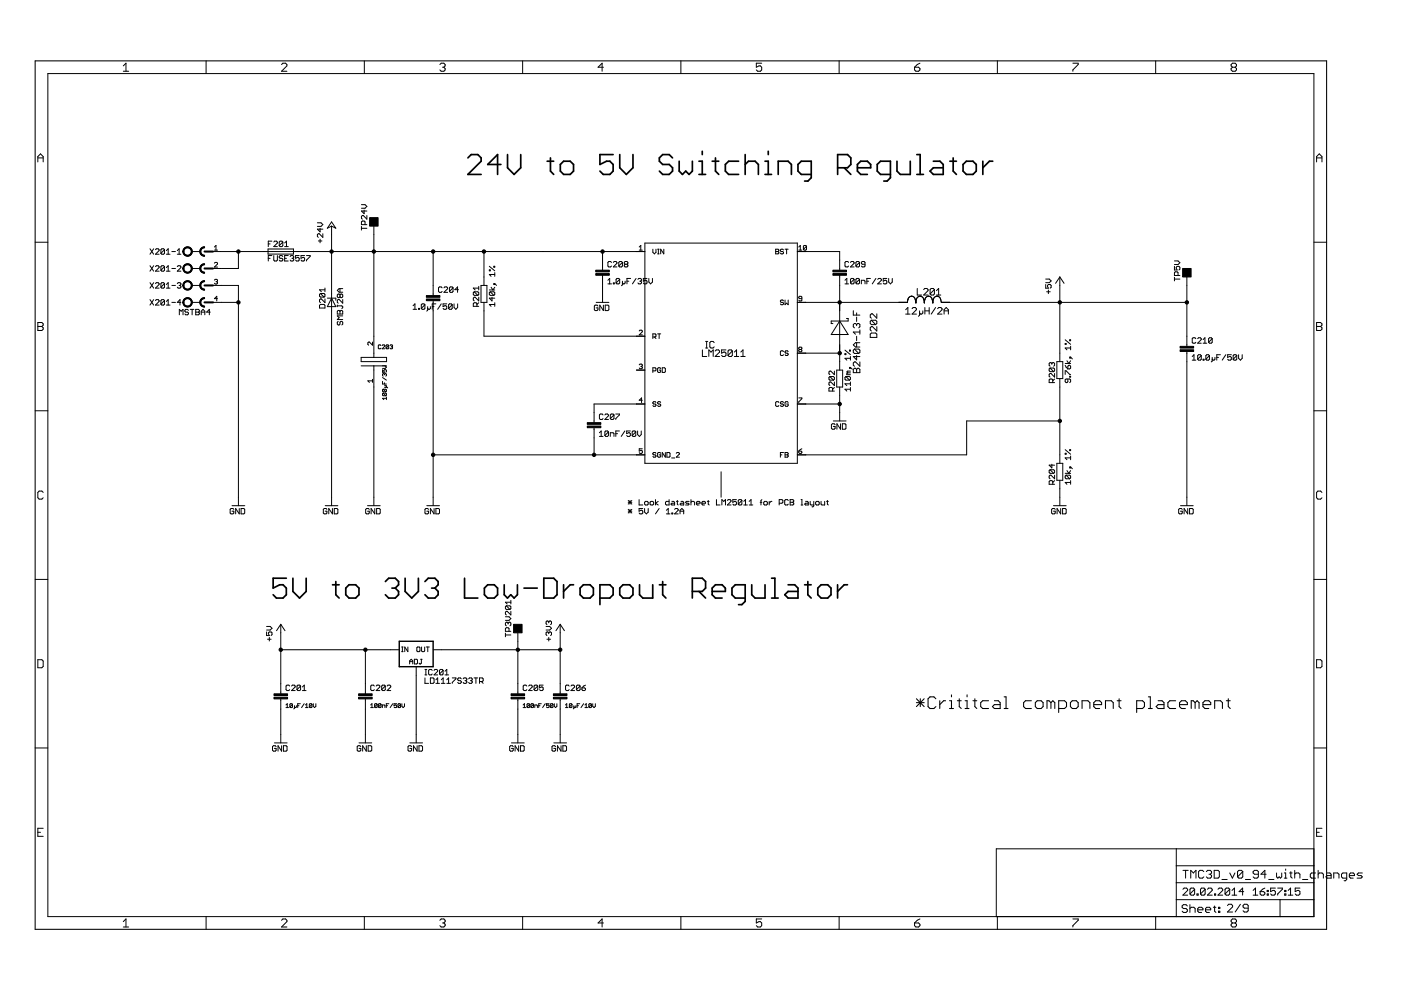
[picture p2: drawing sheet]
<svg xmlns="http://www.w3.org/2000/svg" width="420mm" height="297mm" viewBox="0 0 420 297" stroke-linecap="round" stroke-linejoin="round" font-family="sans-serif">
<g fill="none" stroke="#000" stroke-width=".51">
<path d="M140.3 47.3l1-1h2l1 1v1l-4 4h4M150.2 49.3h-3.9l2.9-3v6M152.2 46.3v4l2 2 2-2v-4M164.1 48.3h2M165.1 47.3v4l1 1M168 49.3l1-1h2l1 1v2l-1 1h-2l-1-1zM183.9 46.3h-4v3l2-1h1l1 1v2l-1 1h-2l-1-1M185.9 46.3v4l1.9 2 2-2v-4M201.7 47.3l-1-1h-2l-1 1v1l1 1h2l1 1v1l-1 1h-2l-1-1M203.7 48.3v3l1 1 1-1 1 1 .9-1v-3M209.6 52.3h2M209.6 48.3h1v4"/>
<path d="M210.6 45.3v1M213.6 48.3h2M214.6 47.3v4l1 1M221.5 48.3h-3l-1 1v2l1 1h3M223.5 49.3l1-1h2l.9 1v3M223.5 46.3v6M229.4 52.3h2M229.4 48.3h1v4M230.4 45.3v1M233.4 52.3v-4h2.9l1 1v3M243.3 52.3h-3l-1-1v-2l1-1h3v5l-1 1h-1M251.2 50.3h3l1-1v-2l-1-1h-3v6"/>
<path d="M253.2 50.3l2 2M257.1 50.3h4v-1l-1-1h-2l-1 1v2l1 1h2M267 52.3h-2.9l-1-1v-2l1-1h2.9v5l-1 1h-1M269 48.3v3l1 1h3v-4M275 52.3h1.9M275 46.3h.9v6M279.9 48.3h2l1 1v3h-3l-1-1 1-1h3M284.9 48.3h1.9M285.9 47.3v4l.9 1M288.8 49.3l1-1h2l1 1v2l-1 1h-2l-1-1zM294.7 48.3v4M297.7 48.3h-1l-2 2"/>
<path d="M85.9 173.3h-4v3l2-1h1l1 1v2l-1 1h-2l-1-1M87.8 173.3v4l2 2 2-2v-4M99.7 175.3h2M100.7 174.3v4l1 1M104.7 175.3h2l1 1v2l-1 1h-2l-1-1v-2zM115.6 174.3l1-1h1.9l1 1v1l-1 1M117.5 176.3h1M118.5 176.3l1 1v1l-1 1h-1.9l-1-1M121.5 173.3v4l2 2 2-2v-4M127.4 174.3l1-1h2l1 1v1l-1 1M129.4 176.3h1M130.4 176.3l1 1v1l-1 1h-2l-1-1"/>
<path d="M139.3 173.3v6h4M145.3 176.3l1-1h1.9l1 1v2l-1 1h-1.9l-1-1zM151.2 175.3v3l1 1 1-1 1 1 1-1v-3M157.1 176.3h4M163.1 173.3h3l.9 1v4l-.9 1h-3zM169 175.3v4M172 175.3h-1l-2 2M175 175.3h2l.9 1v2l-.9 1h-2l-1-1v-2zM179.9 179.3h3l1-1v-2l-1-1h-3v5.9M186.8 175.3h2l1 1v2l-1 1h-2l-.9-1v-2zM191.8 175.3v3l1 1h2.9v-4M197.7 175.3h2"/>
<path d="M198.7 174.3v4l1 1M207.6 177.3h3l1-1v-2l-1-1h-3v6M209.6 177.3l2 2M213.6 177.3h3.9v-1l-.9-1h-2l-1 1v2l1 1h2M223.5 179.3h-3l-1-1v-2l1-1h3v5l-1 .9h-1M225.4 175.3v3l1 1h3v-4M231.4 173.3h1v6M231.4 179.3h2M236.3 175.3h2l1 1v3h-3l-.9-1 .9-1h3M241.3 175.3h2M242.3 174.3v4l1 1M246.3 175.3h1.9l1 1v2l-1 1h-1.9l-1-1v-2z"/>
<path d="M251.2 175.3v4M254.2 175.3h-1l-2 2"/>
</g>
<g fill="none" stroke="#000" stroke-width=".32">
<path d="M10.5 18.2h387.3v260.4h-387.3zM274.8 209.4l2.4 2.4M274.8 210.6h2.4M276 209.4v2.4M277.2 209.4l-2.4 2.4M280.7 209.4l-.6-.5h-1.2l-.6 .5v2.4l.6 .6h1.2l.6-.6M281.8 210v2.4M283.6 210h-.6l-1.2 1.2M284.8 212.4h1.1M284.8 210h.5v2.4M285.3 208.3v.6M287.1 210h1.2"/>
<path d="M287.7 209.4v2.4l.6 .6M289.4 212.4h1.2M289.4 210h.6v2.4M290 208.3v.6M291.8 210h1.1M292.4 209.4v2.4l.5 .6M296.5 210h-1.8l-.6 .6v1.2l.6 .6h1.8M298.2 210h1.2l.6 .6v1.8h-1.8l-.6-.6 .6-.6h1.8M301.1 208.9h.6v3.5M301.1 212.4h1.2M309.3 210h-1.7l-.6 .6v1.2l.6 .6h1.7M310.5 210.6l.6-.6h1.1l.6 .6v1.2l-.6 .6h-1.1l-.6-.6z"/>
<path d="M315.2 210.6l-.6-.6h-.6v2.4M315.2 210.6v1.8M315.2 210.6l.5-.6 .6 .6v1.8M317.5 212.4h1.8l.5-.6v-1.2l-.5-.6h-1.8v3.6M321 210.6l.6-.6h1.2l.5 .6v1.2l-.5 .6h-1.2l-.6-.6zM324.5 212.4v-2.4h1.8l.6 .6v1.8M328 211.2h2.4v-.6l-.6-.6h-1.2l-.6 .6v1.2l.6 .6h1.2M331.5 212.4v-2.4h1.8l.6 .6v1.8M335 210h1.2M335.6 209.4v2.4l.6 .6M340.9 212.4h1.7l.6-.6v-1.2l-.6-.6h-1.7v3.6M344.4 208.9h.6v3.5"/>
<path d="M344.4 212.4h1.2M347.3 210h1.2l.6 .6v1.8h-1.8l-.6-.6 .6-.6h1.8M352.6 210h-1.8l-.6 .6v1.2l.6 .6h1.8M353.7 211.2h2.4v-.6l-.6-.6h-1.2l-.6 .6v1.2l.6 .6h1.2M358.4 210.6l-.6-.6h-.5v2.4M358.4 210.6v1.8M358.4 210.6l.6-.6 .6 .6v1.8M360.8 211.2h2.3v-.6l-.6-.6h-1.1l-.6 .6v1.2l.6 .6h1.1M364.3 212.4v-2.4h1.7l.6 .6v1.8M367.8 210h1.2M368.4 209.4v2.4l.6 .6"/>
</g>
<g fill="none" stroke="#000" stroke-width=".3">
<path d="M37 19.7l.8-.8v2.5M61.8 18.2v3.9M84.4 19.3l.4-.4h.8l.4 .4v.4l-1.6 1.7h1.6M109.3 18.2v3.9M131.9 19.3l.4-.4h.8l.4 .4v.4l-.4 .5M156.7 18.2v3.9M204.2 18.2v3.9M228.4 18.9h-1.6v1.3l.8-.5h.4l.4 .5v.8l-.4 .4h-.8l-.4-.4M251.7 18.2v3.9M275.9 18.9l-.8 .4-.8 .9M299.1 18.2v3.9M321.8 18.9h1.5v.4l-1.5 1.7v.4"/>
<path d="M346.6 18.2v3.9M14.4 22.1h379.6v252.6h-379.6zM37 21.4h1.6M132.7 20.2h.4M133.1 20.2l.4 .4v.4l-.4 .4h-.8l-.4-.4M181 20.2h-1.6l1.2-1.3v2.5M274.3 20.2h1.2l.4 .4v.4l-.4 .4h-.8l-.4-.4zM369.6 20.2l-.4-.5v-.4l.4-.4h.8l.4 .4v.4l-.4 .5M369.6 20.2l-.4 .4v.4l.4 .4h.8l.4-.4v-.4l-.4-.4M369.6 20.2h.8M11.3 48.5v-1.6l.8-.8 .9 .8v1.6M11.3 47.3h1.7"/>
<path d="M394.8 47.3h1.7M394.8 48.5v-1.6l.8-.8 .9 .8v1.6M10.5 72.6h3.9M45 74.6l1.1 1.6M45 79.7l1.1 1.6M46.1 74.6l-1.1 1.6M46.1 79.7l-1.1 1.6M46.6 74.8l.3-.2h.5l.3 .2v.3l-1.1 1.1h1.1M46.6 79.9l.3-.2h.5l.3 .2v.3l-1.1 1.1h1.1M49.3 79.9v1.1l-.2 .3h-.6l-.2-.3M49.3 74.8v1.1l-.2 .3h-.6l-.2-.3M49.3 74.8l-.2-.2h-.6l-.2 .2v1.1"/>
<path d="M49.3 79.9l-.2-.2h-.6l-.2 .2v1.1M49.3 74.8l-1 1.1M49.3 79.9l-1 1.1M49.9 76.2h1.1M49.9 75.1l.5-.5v1.6M51.5 75.4h1.1M53.2 75.1l.5-.5v1.6M53.2 76.2h1.1M53.2 79.9l.2-.2h.6l.3 .2v.3l-1.1 1.1h1.1M57.5 75.4h2.6M63.9 75.4h129.5M64.3 78.9l.2-.2 .7 .2-.9 1.2h.9"/>
<path d="M64.3 74l.5-.4v1.4M64.3 75h.9M71.5 75.4v5.1h-7.6M80.4 74.6h7.6v1.6h-7.6zM80.5 77.4h.5M80.5 73.1h.5M81.5 72.3h-1v1.6M81.5 76.6h-1v1.6M82.1 76.6v1.4l.3 .2h.5l.3-.2v-1.4M82.1 72.6l.3-.3h.5l.3 .3v.2l-1.1 1.1h1.1M84.8 76.9l-.3-.3h-.5l-.3 .3 .3 .5h.5l.3 .3-.3 .5h-.5l-.3-.2M84.8 72.6l-.3-.3h-.5l-.3 .3v1"/>
<path d="M84.8 72.6v1l-.3 .3h-.5l-.3-.3M84.8 72.6l-1.1 1M85.4 77.4h.5M85.4 73.9h1M85.4 72.8l.5-.5v1.6M86.4 76.6h-1v1.6h1M87 76.9l.3-.3h.5l.3 .3-.3 .5M87.5 77.4h.3M87.8 77.4l.3 .3-.3 .5h-.5l-.3-.2M89.7 76.6h-1.1v.8l.6-.2 .5 .2v.6l-.2 .2h-.6l-.3-.2M91.4 76.6h-1.1v.8l.5-.2 .6 .2v.6l-.3 .2h-.5l-.3-.2M91.9 76.6h1.1v.3l-1.1 1.1v.2"/>
<path d="M95.2 66.8h1.1l.5 .5-.5 .6h-1.1M95.5 72.2h1M96 68.4v1.1l-.8-.8h1.6M96 71.7v1.1M96.8 70.1v1l-1.1-1-.5 .2v.6l.3 .2M99.4 66.5l1.3 1.9-1.3-.6-1.2 .6zM99.4 67.8v83.8M108.4 61.3h1.1l.5 .6-.5 .5h-1.1M108.4 68.4h1.6M108.4 67.9v1.1M109.2 63v1.1l-.8-.9h1.6M109.5 67.3v-.8l-.3-.2h-.5l-.3 .2v.8h1.6"/>
<path d="M110 64.6v1.1l-1.1-1.1-.5 .3v.5l.3 .3M112.1 67.8v39.3M129.9 75.4v13.2M145.1 75.4v10.2M146.7 79.8l1.7 1.4M148.1 79.8h.3v.3h-.3zM180.7 75.4v5.6M183.4 78.7l-.3-.3h-.5l-.3 .3v1l.3 .3h.5l.3-.3M183.9 78.7l.3-.3h.5l.3 .3v.2l-1.1 1.1h1.1M186.7 78.7v1l-.3 .3h-.6l-.2-.3M186.7 78.7l-.3-.3h-.6l-.2 .3v1M186.7 78.7l-1.1 1"/>
<path d="M187.5 79.2l-.3-.3 .3-.5h.5l.3 .3-.3 .5M187.5 79.2l-.3 .3 .3 .5h.5l.3-.3-.3-.5M187.5 79.2h.5M191.7 75h.9M191.7 74l.5-.4v1.4M193.4 72.9h45.7v66h-45.7zM195.8 74.7v.9l.5 .5 .4-.5v-.9M197.2 76.1h.5M197.2 74.7h.5M197.4 74.7v1.4M199.1 74.7v1.4l-1-1.4v1.4M232.6 74.7h.7l.3 .2-.3 .5 .3 .5-.3 .2h-.7z"/>
<path d="M232.6 75.4h.7M235 74.9l-.7-.2-.3 .5 .7 .2 .3 .5-.3 .2-.7-.2M235.4 74.7h1M235.9 74.7v1.4M239.1 75.4h12.7v5.6M239.5 75h1M239.5 74l.5-.4v1.4M241.9 73.8v.9l-.3 .3-.7-.3M241.9 73.8l-.3-.2-.7 .2v.9M241.9 73.8l-1 .9M254.5 78.7l-.3-.3h-.5l-.3 .3v1l.3 .3h.5l.3-.3M255.1 78.7l.2-.3h.6l.2 .3v.2l-1 1.1h1"/>
<path d="M257.8 78.7v1l-.3 .3h-.5l-.3-.3M257.8 78.7l-.3-.3h-.5l-.3 .3v1M257.8 78.7l-1.1 1M259.4 79.2h-.8l-.3-.3 .3-.5h.5l.3 .3v1l-.3 .3h-.5l-.3-.3M352.2 79.8v1.1h.8l-.3-.8 .3-.3h.6l.2 .3v.6l-.2 .2M352.2 78.2h1.1l.5 .5-.5 .6h-1.1M394 72.6h3.8M11.3 96.7h1.3l.4 .4v.4l-.4 .4 .4 .4v.4l-.4 .4h-1.3zM11.3 97.9h1.3M45 84.7l1.1 1.7M45 89.8l1.1 1.6M46.1 84.7l-1.1 1.7"/>
<path d="M46.1 89.8l-1.1 1.6M46.6 90.1l.3-.3h.5l.3 .3v.3l-1.1 1h1.1M46.6 85l.3-.3h.5l.3 .3v.3l-1.1 1.1h1.1M49.3 85l-.2-.3h-.6l-.2 .3v1.1M49.3 85v1.1l-.2 .3h-.6l-.2-.3M49.3 90.1v1.1l-.2 .2h-.6l-.2-.2M49.3 90.1l-.2-.3h-.6l-.2 .3v1.1M49.3 85l-1 1.1M49.3 90.1l-1 1.1M49.9 91.4h1.1M49.9 86.4h1.1M49.9 80.2l.5-.5v1.6"/>
<path d="M49.9 85.3l.5-.6v1.7M49.9 90.4l.5-.6v1.6M49.9 81.3h1.1M51.5 80.5h1.1M51.5 85.6h1.1M51.5 90.6h1.1M53.2 85l.2-.3h.6l.3 .3-.3 .6M53.7 85.6h.3M53.8 94.4v-1.7l.5 .6 .6-.6v1.7M54 85.6l.3 .2-.3 .6h-.6l-.2-.3M54.3 90.6h-1.1l.8-.8v1.6M56.5 93l-.3-.3h-.5l-.3 .3 .3 .6h.5l.3 .2-.3 .6h-.5l-.3-.3"/>
<path d="M57.1 92.7h1M57.5 80.5h2.6M57.5 85.6h2.6M57.5 90.6h2.6M57.6 92.7v1.7M58.7 92.7h.8l.3 .3-.3 .6 .3 .5-.3 .3h-.8zM58.7 93.6h.8M60.3 93.6h1.1M60.3 94.4v-1.1l.6-.6 .5 .6v1.1M63.1 93.6h-1.1l.8-.9v1.7M63.9 85.6h7.6v66M63.9 90.6h7.6"/>
<path d="M64.3 84l.7-.3 .2 .3-.2 .4M64.8 84.4h.2M65 84.4l.2 .3-.2 .4-.7-.2M65.2 89.5h-.9l.7-.7v1.4M95.8 91.5l.3-.3h1.1l.3 .3v.8h-1.7zM96.1 88l-.3 .2v.6l.3 .2h1.1M96.1 88h1.1l.3 .2v.6l-.3 .2M96.1 88l1.1 1M97.5 86.9h-1.7l.6 .5M97.5 86.3v1.1M97.5 89.6v1.1l-1.1-1.1-.6 .3v.5l.3 .3M98.2 89.4h2.5v.6"/>
<path d="M99.4 89.4l1.3 2.5h-2.5zM101.2 91.4v.5M101.2 93.3l.2-.3 .6 .3 .5-.3 .3 .3v.8h-1.6zM101.2 91.7h1.3l.3 .2-.3 .6M101.4 96.3l-.2 .3v.5l.2 .3 .6-.3v-.5l.2-.3 .6 .3v.5l-.3 .3M102 88.4l-.3-.3-.5 .3v.5l.2 .3 .6-.3M102 86.5v1.1M102 88.4v.5M102 93.3v.8M102 88.4l.2-.3 .6 .3v.5l-.3 .3-.5-.3M102.8 89.8v1.1l-1.1-1.1-.5 .2v.6l.2 .3M102.8 94.7h-1.6l.5 .5-.5 .6h1.6"/>
<path d="M102.8 86.5h-1.1l-.5 .5 .5 .6h1.1M123.9 92.7h1.1M123.9 91.6l.5-.5v1.6M125.5 92.4h.3v.3h-.3zM127.4 91.4v1l-.3 .3h-.5l-.3-.3M127.4 91.4l-.3-.3h-.5l-.3 .3v1M127.4 91.4l-1.1 1M128.2 91.9v1.1l-.2 .3M129.1 91.9v.5l-.3 .3-.6-.3M129.6 91.9h.6M129.9 90.1v61.5M130.7 91.1h-1.1v1.6"/>
<path d="M132.3 91.1l-1 1.6M132.6 86.3l-.3-.3h-.5l-.3 .3v1.1l.3 .2h.5l.3-.2M133.1 86.3l.3-.3h.6l.2 .3v.3l-1.1 1h1.1M134 91.1h-1.1v.8l.5-.3 .6 .3v.5l-.3 .3h-.5l-.3-.3M135.6 91.4v1l-.3 .3h-.5l-.3-.3M135.6 91.4l-.3-.3h-.5l-.3 .3v1M135.6 91.4l-1.1 1M135.9 86.3l-.3-.3h-.6l-.2 .3v1.1M135.9 86.3v1.1l-.3 .2h-.6l-.2-.2M135.9 86.3l-1.1 1.1M136.2 91.1v1.1l.5 .5 .5-.5v-1.1M137.5 86.8h-1.1l.8-.8v1.6"/>
<path d="M142.2 87.5h1.1l.3 .2v.6l-.3 .2M142.2 87.5l-.3 .2v.6l.3 .2h1.1M142.2 87.5l1.1 1M143 91.8v-.8l-.3-.3h-.5l-.3 .3v.8h1.7M143.6 86.4h-1.7l.6 .5M143.6 89.1v1.1l-1.1-1.1-.6 .3v.5l.3 .3M143.6 90.7l-.6 .6M143.6 85.8v1.1M144.3 85.6h1.7v5h-1.7zM145.1 90.6v10.2h48.3M146.7 80.9h.3v.3h-.3zM146.7 86.9h1.7"/>
<path d="M147 87.5h1.1l.3 .2v.6l-.3 .2M147 87.5l-.3 .2v.6l.3 .2h1.1M147 87.5l1.1 1M147.3 86.1l.5 .8 .6-.8M147.6 89.1v1.1l-.9-.8h1.7M148.1 85h.3v.3h-.3zM148.4 91.3h-1.7l.6 .5M148.4 81.7v1.1M148.4 90.7v1.1M148.4 85l.5 .6M148.4 82.3h-1.7l.6 .5M178.8 90.6h3.8"/>
<path d="M179.3 91.7l-.3-.2h-.5l-.3 .2v1.1l.3 .3h.5l.3-.3v-.5h-.5M180.7 82.5v8.1M181 91.5v1.6l-1.1-1.6v1.6M181.5 91.5h.8l.3 .2v1.1l-.3 .3h-.8zM182.3 85.1h1.1M182.3 84l.5-.5v1.6M183.9 84.8h.3v.3h-.3zM185.8 83.7v1.1l-.2 .3h-.6l-.2-.3M185.8 83.7l-.2-.2h-.6l-.2 .2v1.1M185.8 83.7l-1 1.1M186.7 84.3v1.1l-.3 .2M187.5 84.3v.5l-.3 .3-.5-.3"/>
<path d="M188 84.3h.6M189.1 83.5h-1.1v1.6M190.8 83.5l-1.1 1.6M191.3 83.7l.3-.2h.5l.3 .2-.3 .6M191.7 99.2l.2-.2 .7 .2-.9 1.2h.9M191.9 84.3h.2M192.1 84.3l.3 .2-.3 .6h-.5l-.3-.3M194 83.5h-1.1v.8l.6-.3 .5 .3v.5l-.2 .3h-.6l-.3-.3M194.6 83.5v1l.5 .6 .6-.6v-1M235 90.2l-.7-.3-.3 .5 .7 .2 .3 .5-.3 .2-.7-.2M235.4 89.9v1.4l.5-.4 .5 .4v-1.4M240.5 89.5h-.7l-.3-.2 .3-.5 .7 .2v1l-.3 .2-.7-.2"/>
<path d="M251.8 82.5v28.4M251.8 96.2l2.6 4.1h-5.1zM253.4 84l.6-.5v1.6M253.4 85.1h1.1M253.9 95.5h.5v.7h-5.1v.8h.5M255.9 93.1v1.3h2M256.1 83.7v1.1l-.2 .3h-.6l-.2-.3M256.1 83.7l-.2-.2h-.6l-.2 .2v1.1M256.1 83.7l-1 1.1M256.9 97.3l-.3-.3-.7 .3v.6l.3 .4M256.9 97.3l.3-.3 .7 .3v.6l-.4 .4M256.9 93.8v.6"/>
<path d="M256.9 95v1.4M256.9 97.3v.3M257.8 83.7v1.1l-.3 .3h-.5l-.3-.3M257.8 83.7l-.3-.2h-.5l-.3 .2v1.1M257.8 83.7l-1.1 1.1M257.9 98.9v1.3M257.9 99.5h-2l.7 .7M258.3 85.1v-1.1h.8l.3 .3v.8M260 84.3h.5M261 83.5h-1v1.6M261.3 96h1.3l.4 .3v.7l-.4 .3M261.3 96l-.3 .3v.7l.3 .3h1.3"/>
<path d="M261.3 96l1.3 1.3M262.7 83.5l-1.1 1.6M263 94.1v1.3l-1.4-1.3-.6 .3v.7l.3 .3M263 97.9v1.3l-1.4-1.3-.6 .3v.7l.3 .3M263.2 83.7l.3-.2h.6l.2 .2v.3l-1.1 1.1h1.1M266 83.5h-1.1v.8l.5-.3 .6 .3v.5l-.3 .3h-.6l-.2-.3M266.5 83.5v1l.6 .6 .5-.6v-1M271.6 92.8l.7-.6v1.9M271.6 94.1h1.3M273.5 92.5l.4-.3h.6l.3 .3v.3l-1.3 1.3h1.3M275.1 86.5v1.9h1.3M275.8 93.2v1.3l-.4 .3"/>
<path d="M276.8 93.2v.6l-.4 .3-.6-.3M277 86.8l.3-.3h.7l.3 .3v.3l-1.3 1.3h1.3M277.4 92.2v1.9M277.4 93.2h1.3M278.7 92.2v1.9M280.2 86.8l-.3-.3h-.6l-.4 .3v1.3M280.2 86.8v1.3l-.3 .3h-.6l-.4-.3M280.2 86.8l-1.3 1.3M280.6 92.2l-1.3 1.9M280.8 88.4h1.4M280.8 87.1l.7-.6v1.9M281.2 92.5l.3-.3h.7l.3 .3v.3l-1.3 1.3h1.3"/>
<path d="M282.3 90.6a1.44 1.44 0 0 0-1.5-1.8 1.81 1.81 0 0 0-1 2 1.55 1.55 0 0 0-1.6-2 1.81 1.81 0 0 0-1 2 1.55 1.55 0 0 0-1.5-2 1.81 1.81 0 0 0-1 2 1.55 1.55 0 0 0-1.6-2l-.6 .5-.4 1.3h-33M282.3 90.6h73.6M283.1 93.2h1.3M283.1 94.1v-1.3l.7-.6 .6 .6v1.3M313.6 85.3v1.1h.8l-.3-.6 .3-.5h.6l.2 .3v.5l-.2 .3M313.6 83.7h1.1l.5 .5-.5 .5h-1.1M313.9 87.5h1.1M314.4 86.9v1.1M317.8 83v25.4M317.8 83l1.3 1.9M317.8 83l-1.2 1.9M352.2 83.7h1.6"/>
<path d="M352.2 83.1v1.1M353.3 82.6v-.9l-.3-.2h-.5l-.3 .2v.9h1.6M355.9 83v20.8M394.8 96.7h1.2l.5 .4v.4l-.5 .4 .5 .4v.4l-.5 .4h-1.2zM394.8 97.9h1.2M108.3 107.1h7.6v1.3h-7.6zM108.3 109.7h7.6M111.7 102.5v1l-1.1-1-.3 .3 .3 .7M111.7 114.2h-1.4l.5 .4M111.7 113.7v.9M112.1 109.7v41.9M114.2 103.6l-.2-.2-.5 .2v.8l.1 .1 .6-.1"/>
<path d="M114.6 103.6l.2-.2 .6 .2-.8 .9h.8M114.7 110.8v.8h.6l-.2-.4 .2-.4 .6 .2-.2 .6M114.7 114.3v.8h1.2M114.7 109.6h.8l.4 .4-.4 .4h-.8M114.7 113.2l1.2 .7M114.9 116.7l-.2 .2 .2 .5h.8M114.9 117.8l-.2 .2 .2 .6h.8M114.9 116.7h.8l.2 .2-.2 .5M114.9 117.8h.8l.2 .2-.2 .6M114.9 117.8l.8 .8M114.9 116.7l.8 .7M115.3 112.2l-.2-.2-.4 .2 .2 .6"/>
<path d="M115.3 112.2l.2-.2 .4 .2-.2 .6M115.3 115.5l.6 .2-.2 .4M115.3 116.1h.8l.2 .2M115.3 112.2v.2M115.3 114.7v.4M115.9 119.4h-1.2l.4 .4M115.9 119v.8M116.6 103.6l-.2-.2-.6 .2v.8M116.6 103.6v.8l-.2 .1-.6-.1M116.6 103.6l-.8 .8M117 103.6l.5-.2 .2 .2-.2 .3M117.3 103.9h.2"/>
<path d="M117.5 103.9l.2 .3-.2 .3-.5-.1M190.9 110.9h2.5M191.7 109.4l.7-.3 .2 .3-.2 .4M192.2 109.8h.2M192.4 109.8l.2 .3-.2 .4-.7-.2M192.6 120h-.9l.7-.7v1.4M195.8 101h.7l.2-.7-.2-.2h-.7v1.4M195.8 111.2h.7l.2-.7-.2-.3h-.7v1.4M196.3 101l.4 .5M197.2 100.1h.9M197.7 100.1v1.4M198.1 110.5l-.2-.3-.7 .3v.9l.2 .2 .7-.2v-.5h-.4"/>
<path d="M198.6 110.2h.7l.2 .3v.9l-.2 .2h-.7zM210.7 104.9v1.9h1.3M211.6 104.3h.7M211.6 102.3h.7M211.9 102.3v2M212.6 106.8v-1.9l.6 .6 .7-.6v1.9M214.2 102.7l-.4-.4h-.6l-.3 .4v1.3l.3 .3h.6l.4-.3M214.5 105.2l.3-.3h.7l.3 .3v.3l-1.3 1.3h1.3M217.7 104.9h-1.3v1l.7-.4 .6 .4v.6l-.3 .3h-.7l-.3-.3M219.6 105.2v1.3l-.3 .3h-.6l-.4-.3M219.6 105.2l-.3-.3h-.6l-.4 .3v1.3M219.6 105.2l-1.3 1.3"/>
<path d="M220.2 105.5l.7-.6v1.9M220.2 106.8h1.4M222.2 106.8h1.3M222.2 105.5l.6-.6v1.9M235 105.4l-.3-.2-.7 .2v.9l.3 .3 .7-.3M236.4 105.4l-.7-.2-.3 .4 .7 .3 .3 .4-.3 .3-.7-.3M239.1 105.9h12.7M239.5 119.3h1l-1 1.4M239.8 104.8l-.3-.3 .3-.4 .7 .2-.3 .5M239.8 104.8l-.3 .2 .3 .5 .7-.3-.3-.4M239.8 104.8h.4M248.9 112.9l-.3 .2v.6l.3 .2h1.1"/>
<path d="M248.9 112.9h1.1l.2 .2v.6l-.2 .2M248.9 112.9l1.1 1M249.7 117.2v-.8l-.3-.3h-.5l-.3 .3v.8h1.6M250.2 111.2v1.1l-1-1.1-.6 .3v.5l.3 .3M250.2 114.5v1.1l-1-1.1-.6 .3v.5l.3 .3M250.2 116.1l-.5 .6M250.9 110.9h1.8v5.1h-1.8zM251.8 116v10.2M253.4 106h.3v.3h-.3zM253.4 104.9l1.6 1.4M253.7 112.9h1.1l.2 .2v.6l-.2 .2M253.7 112.9l-.3 .2v.6l.3 .2h1.1"/>
<path d="M253.7 112.9l1.1 1M254.2 111.8l-.2 .5h1M254.2 111.8h.8M254.8 104.9h.2v.3h-.2zM254.8 110.1h.2v.3h-.2zM255 106.8v1.1M255 114.5v1.1M255 116.1v1.1M255 116.7h-1.6l.6 .5M255 115h-1.6l.6 .6M255 111.2h-.8l-.2 .3 .2 .3M255 110.1l.6 .6"/>
<path d="M255 107.4h-1.6l.6 .5M255.9 110.7l.3-.3 .7 .3 .6-.3 .4 .3v1h-2zM256.2 104.6l-.3 .4v.6l.3 .3h1.3M256.2 104.6h1.3l.4 .4v.6l-.4 .3M256.2 104.6l1.3 1.3M256.9 106.6v1.3l-1-1h2M256.9 100.8v1.3M256.9 102.7v1.3M256.9 110.7v1M257.9 108.5v1.3l-1.3-1.3-.7 .3v.7l.3 .3M257.9 102.7h-1.3l-.7 .7 .7 .6h1.3M261 100.1l.3-.3h1.3l.4 .3v1h-2z"/>
<path d="M314.9 110.3l-.3 .3v.5l.3 .3h1.1M314.9 110.3h1.1l.3 .3v.5l-.3 .3M314.9 110.3l1.1 1.1M315.4 108.9v.3M315.4 108.9l-.2-.2-.6 .2v.6l.3 .3M315.4 108.9l.3-.2 .6 .2v.6l-.3 .3M315.7 114.7v-.8l-.3-.3h-.5l-.3 .3v.8h1.7M316.3 112v1l-1.1-1h-.3l-.3 .2v.6l.3 .2M316.3 113.6l-.6 .5M316.9 108.4h1.8v5.1h-1.8zM317.8 113.5v25.4M319.4 103h.3v.2h-.3z"/>
<path d="M319.4 112.2v-1.1h.3l1.1 1.1h.3M319.4 109.5l.9 1.1M319.4 108.9h1.7M319.4 101.9l1.7 1.3M320 108.1l.5 .8 .6-.8M320.3 113.6v.8l-.3 .3-.6-.3v-.5l.3-.3h1.1l.3 .3v.5l-.3 .3M320.3 109.8l.5-.3 .3 .3v.5l-.3 .3h-.5zM320.8 101.9h.3v.2h-.3zM320.8 107h.3v.3h-.3zM320.8 112.8h.3v.2h-.3zM321.1 103.8v1.1M321.1 107l.5 .6"/>
<path d="M321.1 104.3h-1.7l.6 .6M355.9 105.3v46.3M357.5 106.9l.6-.6v1.6M357.5 107.9h1.1M358.6 101.5l-.2-.3h-.6l-.3 .3v1.1l.3 .3h.6l.2-.3M359.2 101.5l.3-.3h.5l.3 .3v.3l-1.1 1.1h1.1M360.3 106.6v1.1l-.3 .2h-.5l-.3-.2M360.3 106.6l-.3-.3h-.5l-.3 .3v1.1M360.3 106.6l-1.1 1.1M360.8 107.7h.3v.2h-.3zM360.8 102.9h1.1M360.8 101.8l.6-.6v1.7"/>
<path d="M362.7 106.6v1.1l-.3 .2h-.5l-.3-.2M362.7 106.6l-.3-.3h-.5l-.3 .3v1.1M362.7 106.6l-1.1 1.1M363.5 101.5v1.1l-.2 .3h-.6l-.2-.3M363.5 107.1v1.1l-.2 .3M363.5 101.5l-.2-.3h-.6l-.2 .3v1.1M363.5 101.5l-1 1.1M364.4 107.1v.6l-.3 .2-.6-.2M364.9 107.1h.5M366 106.3h-1.1v1.6M367.6 106.3l-1.1 1.6M369.3 106.3h-1.1v.8l.8-.2 .3 .2v.6l-.3 .2h-.6l-.2-.2"/>
<path d="M370.9 106.6v1.1l-.3 .2h-.5l-.3-.2M370.9 106.6l-.3-.3h-.5l-.3 .3v1.1M370.9 106.6l-1.1 1.1M371.5 106.3v1.1l.5 .5 .5-.5v-1.1M10.5 123.1h3.9M129.9 136.3h63.5M178.2 128.2v8.1M179.8 129.7l.5-.5v1.6M179.8 130.8h1M180.8 124.4l-.2-.3h-.6l-.2 .3v1.1l.2 .2h.6l.2-.2M181.4 124.4l.3-.3h.5l.3 .3v.2l-1.1 1.1h1.1M182.5 129.5v1l-.3 .3h-.5l-.3-.3"/>
<path d="M182.5 129.5l-.3-.3h-.5l-.3 .3v1M182.5 129.5l-1.1 1M183 130.8v-1.1h.9l.2 .3v.8M184.1 124.4l-.2-.3h-.6l-.3 .3v1.1M184.1 124.4v1.1l-.2 .2h-.6l-.3-.2M184.1 124.4l-1.1 1.1M184.7 124.1h1.1v.3l-1.1 1.1v.2M184.7 130h.5M185.8 129.2h-1.1v1.6M187.4 129.2l-1.1 1.6M189 129.2h-1.1v.8l.6-.3 .5 .3v.5l-.2 .3h-.6l-.3-.3M190.7 129.5v1l-.3 .3h-.6l-.2-.3"/>
<path d="M190.7 129.5l-.3-.3h-.6l-.2 .3v1M190.7 129.5l-1.1 1M191.2 129.2v1.1l.6 .5 .5-.5v-1.1M192.6 134.5h-.9v.7l.5-.2 .4 .2-.2 .7-.7-.2M193.4 121.1h-15.2v5.6M196.7 135.9l-.7-.3-.2 .5 .7 .2 .2 .5-.2 .2-.7-.2M196.7 120.6l-.7-.2-.2 .5 .7 .2 .2 .5-.2 .2-.7-.2M198.1 135.9l-.2-.3-.7 .3v.9l.2 .2 .7-.2v-.5h-.4M198.1 120.6l-.7-.2-.2 .5 .7 .2 .2 .5-.2 .2-.7-.2M199.5 135.6v1.4l-.9-1.4v1.4M200 135.6h.7l.2 .3v.9l-.2 .2h-.7zM201.4 137.3h1"/>
<path d="M202.8 135.9l.3-.3 .7 .3-1 1.1h1M233.6 120.6l-.3-.2-.7 .2v1l.3 .2 .7-.2M234 136.3h.5M235 120.6l-.7-.2-.3 .5 .7 .2 .3 .5-.3 .2-.7-.2M235 135.6h-1v1.4M235.4 135.6h.7l.3 .3-.3 .4 .3 .5-.3 .2h-.7zM235.4 136.3h.7M236.4 120.6l-.3-.2-.7 .2v1l.3 .2 .7-.2v-.5h-.5M239.1 121.1h12.7M239.5 135.2h.7l.3 .5-.7 .2zM240.5 134.5l-1 .7M249.9 126.2h3.8"/>
<path d="M250.4 127.3l-.2-.3h-.6l-.3 .3v1.1l.3 .3h.6l.2-.3v-.6h-.5M252.1 127v1.7l-1.1-1.7v1.7M252.6 127h.8l.3 .3v1.1l-.3 .3h-.8zM315.4 139.1v1.2l-.8-.9h1.7M316.9 138.9h1.8v5.1h-1.8zM317.8 126.2h-27.9v10.1h-50.8M319.4 135.9h.3v.2h-.3zM319.4 134.8l1.7 1.3M320.8 134.8h.3v.3h-.3zM320.8 140h.3v.3h-.3zM321.1 136.7v1.1M321.1 140l.5 .5"/>
<path d="M321.1 137.2h-1.7l.6 .6M394 123.1h3.8M13 147.6l-.4-.4h-.9l-.4 .4v1.6l.4 .4h.9l.4-.4M69.6 151.6h3.8M70.1 152.7l-.3-.3h-.5l-.3 .3v1.1l.3 .2h.5l.3-.2v-.6h-.5M71.8 152.4v1.6l-1.1-1.6v1.6M72.3 152.4h.8l.3 .3v1.1l-.3 .2h-.8zM97.5 151.6h3.8M98 152.7l-.2-.3h-.6l-.2 .3v1.1l.2 .2h.6l.2-.2v-.6h-.5M99.7 152.4v1.6l-1.1-1.6v1.6M100.2 152.4h.8l.3 .3v1.1l-.3 .2h-.8zM110.2 151.6h3.8"/>
<path d="M110.7 152.7l-.2-.3h-.6l-.2 .3v1.1l.2 .2h.6l.2-.2v-.6h-.5M112.4 152.4v1.6l-1.1-1.6v1.6M112.9 152.4h.8l.3 .3v1.1l-.3 .2h-.8zM128 151.6h3.8M128.5 152.7l-.3-.3h-.5l-.3 .3v1.1l.3 .2h.5l.3-.2v-.6h-.5M130.2 152.4v1.6l-1.1-1.6v1.6M130.7 152.4h.8l.3 .3v1.1l-.3 .2h-.8zM188.4 150l1.1 1.1M188.4 150.6h1.1M188.4 152.7l1.1 1.1M188.4 153.2h1.1M188.9 150v1.1"/>
<path d="M188.9 152.7v1.1M189.5 150l-1.1 1.1M189.5 152.7l-1.1 1.1M191.7 149.8v1.6h1.1M192.8 152.4h-1.1v.8l.5-.2 .6 .2v.6l-.3 .2h-.6l-.2-.2M193.3 152.4v1.1l.5 .5 .6-.5v-1.1M193.6 150.3h.5l.3 .3v.5l-.3 .3h-.5l-.3-.3v-.5zM195.2 150.3h.5l.3 .3v.5l-.3 .3h-.5l-.3-.3v-.5zM196.6 149.8v1.6M197.4 150.3l-.8 .5 .8 .6M197.7 152.4l-1.1 1.6M199.9 154h1"/>
<path d="M199.9 153l.5-.6v1.6M200.7 149.8v1.6h-.8l-.3-.3v-.5l.3-.3h.8M201.5 150.3h.5l.3 .3v.8h-.8l-.3-.3 .3-.3h.8M201.5 153.8h.3v.2h-.3zM202.3 152.7l.3-.3h.5l.3 .3v.3l-1.1 1h1.1M202.9 150.3h.5M203.1 150v1.1l.3 .3M203.9 154v-1l.6-.6 .5 .6v1M203.9 153.2h1.1M204.2 150.3h.6l.2 .3v.8h-.8l-.3-.3 .3-.3h.8M206.7 150.3h-.9l-.2 .3 .2 .2h.6l.3 .3-.3 .3h-.8M207.2 150.6l.3-.3h.5l.3 .3v.8"/>
<path d="M207.2 149.8v1.6M208.9 150.8h1.1l-.3-.5h-.6l-.2 .3v.5l.2 .3h.6M210.5 150.8h1.1l-.3-.5h-.5l-.3 .3v.5l.3 .3h.5M212.1 150.3h.6M212.4 150v1.1l.3 .3M214.9 149.8v1.6h1M216.3 141.4v7.6M216.5 151.4v-1.6l.5 .5 .6-.5v1.6M218.1 150l.3-.2h.5l.3 .2v.3l-1.1 1.1h1.1M220.9 149.8h-1.1v.8l.5-.3 .6 .3v.5l-.3 .3h-.6l-.2-.3M222.5 150v1.1l-.3 .3h-.5l-.3-.3M222.5 150l-.3-.2h-.5l-.3 .2v1.1"/>
<path d="M222.5 150l-1.1 1.1M223.1 151.4h1M223.1 150.3l.5-.5v1.6M224.7 151.4h1.1M224.7 150.3l.5-.5v1.6M228 150.6h.5M228.5 149.8l-.3 .2v1.4M229 150.6l.3-.3h.6l.2 .3v.5l-.2 .3h-.6l-.3-.3zM230.7 150.3v1.1M231.5 150.3h-.3l-.5 .5M233.7 150.8h.8l.3-.2v-.6l-.3-.2h-.8v1.6M236.4 150l-.3-.2h-.5l-.3 .2v1.1l.3 .3h.5l.3-.3"/>
<path d="M237 150.6h.8M237 149.8h.8l.2 .2-.2 .6 .2 .5-.2 .3h-.8zM240.2 151.4h.6M240.2 149.8h.3v1.6M241.6 150.3h.5l.3 .3v.8h-.8l-.3-.3 .3-.3h.8M243 150.3v.8l.2 .3h.9M244.1 150.3v1.3l-.6 .3M244.6 150.6l.3-.3h.5l.3 .3v.5l-.3 .3h-.5l-.3-.3zM246.2 150.3v.8l.3 .3h.8v-1.1M247.9 150.3h.5M248.1 150v1.1l.3 .3M314.9 140.8l-.3 .3v.5l.3 .3h1.1"/>
<path d="M314.9 140.8h1.1l.3 .3v.5l-.3 .3M314.9 140.8l1.1 1.1M315.7 145.2v-.9l-.3-.2h-.5l-.3 .2v.9h1.7M315.9 151.6h3.8M316.3 142.4v1.1l-1.1-1.1h-.3l-.3 .3v.5l.3 .3M316.3 144.1l-.6 .5M316.5 152.7l-.3-.3h-.5l-.3 .3v1.1l.3 .2h.5l.3-.2v-.6h-.6M317.8 144v7.6M318.1 152.4v1.6l-1.1-1.6v1.6M318.7 152.4h.8l.2 .3v1.1l-.2 .2h-.8zM319.4 141.9h1.7M319.7 142.4h1.1l.3 .3v.5l-.3 .3"/>
<path d="M319.7 142.4l-.3 .3v.5l.3 .3h1.1M319.7 142.4l1.1 1.1M320 141.1l.5 .8 .6-.8M321.1 144.1v1.1M321.1 144.6h-1.7l.6 .6M354 151.6h3.8M354.6 152.7l-.3-.3h-.5l-.3 .3v1.1l.3 .2h.5l.3-.2v-.6h-.6M356.2 152.4v1.6l-1.1-1.6v1.6M356.7 152.4h.9l.2 .3v1.1l-.2 .2h-.9zM396.5 147.6l-.5-.4h-.8l-.4 .4v1.6l.4 .4h.8l.5-.4M10.5 173.7h3.9M153.2 180v1"/>
<path d="M394 173.7h3.8M11.3 197.7h1.3l.4 .4v1.6l-.4 .5h-1.3zM79.9 189.4v1.1h.9l-.3-.6 .3-.5h.5l.3 .3v.5l-.3 .3M79.9 187.8h1.1l.6 .5-.6 .5h-1.1M80.2 191.6h1.1M80.8 191.1v1M84.2 187.1l1.3 1.9M84.2 187.1l-1.3 1.9M84.2 187.1v20.9M84.2 194.8h35.5M109.6 194.8v13.2M120.4 195.3h.5"/>
<path d="M120.4 193.9h.5M120.7 193.9v1.4M122.3 193.9v1.4l-.9-1.4v1.4M122.9 199v-.9l.4-.5 .5 .5v.9M122.9 198.3h.9M124.3 197.6h.7l.2 .2v1l-.2 .2h-.7zM124.8 199.8v22.9M125 194.2l.2-.3 .7 .3v.9l-.2 .2-.7-.2zM126.1 197.6h.5M126.4 197.6v1.2l-.3 .2-.4-.2M126.4 193.9v1.2l.3 .2 .7-.2v-1.2M127.8 193.9h1"/>
<path d="M128.3 193.9v1.4M129.9 194.8h38.1M151.6 190.3h1.6M151.6 189.8v1.1M151.6 184.9h1.1l.5 .5-.5 .5h-1.1M151.8 181.6l-.2 .3v.5l.2 .3h1.1M151.8 181.6h1.1l.3 .3v.5l-.3 .3M151.8 181.6l1.1 1.1M152.4 186.8l-.3-.3-.5 .3v.5l.2 .3M152.4 186.8l.3-.3 .5 .3v.5l-.3 .3M152.4 186.8v.2M152.7 189.2v-.8l-.3-.2h-.6l-.2 .2v.8h1.6"/>
<path d="M153.2 183.2v1.1l-1.1-1.1-.5 .3v.5l.2 .3M153.2 180.5h-1.6l.5 .5M155.3 189.7v18.3M163.8 187.8h1l.6 .5-.6 .5h-1M164 191.6h1.1M164.6 186.4l.2-.3 .6 .3v.5l-.3 .3M164.6 186.4v.3M164.6 189.7v.2M164.6 191.1v1M164.6 189.7l-.3-.3-.5 .3v.5l.2 .3M164.6 186.4l-.3-.3-.5 .3v.5l.2 .3M164.6 189.7l.2-.3 .6 .3v.5l-.3 .3"/>
<path d="M168 187.1l1.3 1.9M168 187.1l-1.3 1.9M168 187.1v20.9M394.8 197.7h1.2l.5 .4v1.6l-.5 .5h-1.2zM84.2 209.5v13.2M85.8 212.1h.8M85.8 211.3l.3-.4v1.2M86.9 205.6l-.3-.2h-.5l-.3 .2v1.1l.3 .3h.5l.3-.3M87.4 205.6l.3-.2h.5l.3 .2v.3l-1.1 1.1h1.1M87.7 211.1v.8l-.2 .2-.6-.2M87.7 211.1l-.6-.2-.2 .2v.8M87.7 211.1l-.8 .8"/>
<path d="M88.3 211.5v.8l-.2 .2M88.9 211.5l-.2 .6-.4-.2M89.3 211.5h.4M90.1 210.9h-.8v1.2M90.1 205.6v1.1l-.2 .3h-.6l-.2-.3M90.1 205.6l-.2-.2h-.6l-.2 .2v1.1M90.1 205.6l-1 1.1M90.7 207h1.1M90.7 205.9l.5-.5v1.6M91.2 210.9l-.8 1.2M91.6 212.1h.8M91.6 211.3l.4-.4v1.2"/>
<path d="M93.6 211.1v.8l-.2 .2-.6-.2M93.6 211.1l-.2-.2-.6 .2v.8M93.6 211.1l-.8 .8M94 210.9v.8l.3 .4 .4-.4v-.8M109.6 209.5v13.2M111.2 211.3l.3-.4v1.2M111.2 212.1h.8M112.3 205.6l-.3-.2h-.5l-.3 .2v1.1l.3 .3h.5l.3-.3M112.8 205.6l.3-.2h.5l.3 .2v.3l-1.1 1.1h1.1M113.1 211.1v.8l-.2 .2-.6-.2M113.1 211.1l-.6-.2-.2 .2v.8M113.1 211.1l-.8 .8"/>
<path d="M114.3 211.1v.8l-.2 .2-.6-.2M114.3 211.1l-.2-.2-.6 .2v.8M114.3 211.1l-.8 .8M114.7 212.1v-.8h.6l.1 .8M115.5 205.6l-1 1.1M115.5 205.6l-.2-.2h-.6l-.2 .2v1.1M115.5 205.6v1.1l-.2 .3h-.6l-.2-.3M115.8 211.5h.4M116.1 205.6l.3-.2h.5l.3 .2v.3l-1.1 1.1h1.1M116.6 210.9h-.8v1.2M117.8 210.9l-.8 1.2M119 210.9h-.8v.6l.4-.2 .4 .2-.2 .6-.6-.2"/>
<path d="M120.1 211.1v.8l-.2 .2-.5-.2M120.1 211.1l-.2-.2-.5 .2v.8M120.1 211.1l-.7 .8M120.5 210.9v.8l.4 .4 .4-.4v-.8M127.4 203.2v1.6h1.1M127.4 202.3h.6M127.4 200.7h.6M127.7 200.7v1.6M129.1 203.2h.8l.3 .3v1.1l-.3 .2h-.8zM129.6 200.9l-.3-.2h-.5l-.3 .2v1.1l.3 .3h.5l.3-.3M130.2 200.9l.3-.2h.5l.3 .2v.3l-1.1 1.1h1.1M130.7 204.8h1.1"/>
<path d="M130.7 203.8l.6-.6v1.6M132.4 204.8h1M132.4 203.8l.5-.6v1.6M132.9 200.9v1.1l-.3 .3h-.5l-.3-.3M132.9 200.9l-.3-.2h-.5l-.3 .2v1.1M132.9 200.9l-1.1 1.1M133.5 201.2l.5-.5v1.6M133.5 202.3h1M134 203.8l.5-.6v1.6M134 204.8h1.1M135.6 203.2h1.1v.3l-1.1 1.1v.2M138.3 203.5l-.2-.3h-.6l-.2 .3 .2 .5h.6l.2 .3-.2 .5h-.6l-.2-.2"/>
<path d="M138.9 203.5l.3-.3h.5l.3 .3-.3 .5M139.4 204h.3M139.7 204l.3 .3-.3 .5h-.5l-.3-.2M140.5 203.5l.3-.3h.6l.2 .3-.2 .5M141.1 204h.3M141.4 204l.2 .3-.2 .5h-.6l-.3-.2M142.2 203.2h1.1M142.7 203.2v1.6M143.8 204.3h.8l.3-.3v-.5l-.3-.3h-.8v1.6M144.4 204.3l.5 .5M155.3 209.5v13.2M156.9 211.3l.4-.4v1.2"/>
<path d="M156.9 212.1h.7M158 205.6l-.3-.2h-.5l-.3 .2v1.1l.3 .3h.5l.3-.3M158.5 205.6l.3-.2h.6l.2 .2v.3l-1.1 1.1h1.1M158.8 211.1v.8l-.2 .2-.5-.2M158.8 211.1l-.6-.2-.1 .2v.8M158.8 211.1l-.7 .8M160 211.1v.8l-.2 .2-.6-.2M160 211.1l-.6-.2-.2 .2v.8M160 211.1l-.8 .8M160.4 212.1v-.8h.6l.2 .8M161.3 205.6l-.3-.2h-.6l-.2 .2v1.1M161.3 205.6v1.1l-.3 .3h-.6l-.2-.3"/>
<path d="M161.3 205.6l-1.1 1.1M161.6 211.5h.3M162.3 210.9h-.7v1.2M162.9 205.4h-1.1v.8l.5-.3 .6 .3v.5l-.3 .3h-.5l-.3-.3M163.5 210.9l-.8 1.2M164.7 210.9h-.8v.6l.4-.2 .4 .2-.2 .6-.6-.2M165.8 211.1v.8l-.1 .2-.6-.2M165.8 211.1l-.6-.2-.1 .2v.8M165.8 211.1l-.7 .8M166.2 210.9v.8l.4 .4 .4-.4v-.8M168 209.5v13.2M169.6 212.1h.7"/>
<path d="M169.6 211.3l.4-.4v1.2M170.7 205.6l-.3-.2h-.5l-.3 .2v1.1l.3 .3h.5l.3-.3M171.2 205.6l.3-.2h.5l.3 .2v.3l-1.1 1.1h1.1M171.5 211.1v.8l-.2 .2-.5-.2M171.5 211.1l-.6-.2-.1 .2v.8M171.5 211.1l-.7 .8M172.1 211.5l-.2 1M172.7 211.5l-.2 .6-.4-.2M173.1 211.5h.4M173.9 210.9h-.8v1.2M174 205.6l-.3-.2h-.6l-.2 .2v1.1M174 205.6v1.1l-.3 .3h-.6l-.2-.3"/>
<path d="M174 205.6l-1.1 1.1M174.5 206.2h.8l.3 .5-.3 .3h-.5l-.3-.3zM175 210.9l-.8 1.2M175.4 212.1h.8M175.4 211.3l.4-.4v1.2M175.6 205.4l-1.1 .8M177.4 211.1v.8l-.2 .2-.6-.2M177.4 211.1l-.6-.2-.2 .2v.8M177.4 211.1l-.8 .8M177.8 210.9v.8l.4 .4 .3-.4v-.8M10.5 224.2h3.9M82.3 222.7h3.8"/>
<path d="M82.8 223.8l-.3-.3h-.5l-.3 .3v1.1l.3 .2h.5l.3-.2v-.6h-.5M84.5 223.5v1.6l-1.1-1.6v1.6M85 223.5h.8l.3 .3v1.1l-.3 .2h-.8zM107.7 222.7h3.8M108.2 223.8l-.3-.3h-.5l-.3 .3v1.1l.3 .2h.5l.3-.2v-.6h-.5M109.9 223.5v1.6l-1.1-1.6v1.6M110.4 223.5h.8l.3 .3v1.1l-.3 .2h-.8zM122.9 222.7h3.8M123.4 223.8l-.2-.3h-.6l-.2 .3v1.1l.2 .2h.6l.2-.2v-.6h-.5M125.1 223.5v1.6l-1.1-1.6v1.6M125.6 223.5h.8l.3 .3v1.1l-.3 .2h-.8zM153.4 222.7h3.8"/>
<path d="M153.9 223.8l-.3-.3h-.5l-.3 .3v1.1l.3 .2h.5l.3-.2v-.6h-.5M155.6 223.5v1.6l-1.1-1.6v1.6M156.1 223.5h.8l.3 .3v1.1l-.3 .2h-.8zM166.1 222.7h3.8M166.6 223.8l-.3-.3h-.5l-.3 .3v1.1l.3 .2h.5l.3-.2v-.6h-.5M168.3 223.5v1.6l-1.1-1.6v1.6M168.8 223.5h.8l.3 .3v1.1l-.3 .2h-.8zM394 224.2h3.8M11.3 249.5h.8M13 248.3h-1.7v2.4h1.7M352.8 254.4v20.3M352.8 259.5h41.2"/>
<path d="M394 254.4h-95.2v20.3M394.8 249.5h.8M396.5 248.3h-1.7v2.4h1.7M37 276.2l.8-.8v2.5M37 277.9h1.6M61.8 274.7v3.9M84.4 275.8l.4-.4h.8l.4 .4v.4l-1.6 1.7h1.6M109.3 274.7v3.9M131.9 275.8l.4-.4h.8l.4 .4v.4l-.4 .4M132.7 276.6h.4M133.1 276.6l.4 .5v.4l-.4 .4h-.8l-.4-.4M156.7 274.7v3.9"/>
<path d="M181 276.6h-1.6l1.2-1.2v2.5M204.2 274.7v3.9M228.4 275.4h-1.6v1.2l.8-.4h.4l.4 .4v.9l-.4 .4h-.8l-.4-.4M251.7 274.7v3.9M274.3 276.6h1.2l.4 .5v.4l-.4 .4h-.8l-.4-.4zM275.9 275.4l-.8 .4-.8 .8M299.1 274.7v3.9M321.8 275.4h1.5v.4l-1.5 1.7v.4M346.6 274.7v3.9M352.8 269.7h41.2M352.8 264.6h41.2M354.8 266.6l.3-.4h.7l.4 .4v.3l-1.4 1.4h1.4"/>
<path d="M354.8 260.9h1.5M355.6 260.9v2.3M356.1 271.5l-.4-.3h-.8l-.4 .3v.4l.4 .4h.8l.4 .4v.4l-.4 .4h-.8l-.4-.4M356.8 271.2v2.3M356.8 272.3l.5-.4h.7l.4 .4v1.2M357.1 263.2v-2.3l.8 .8 .8-.8v2.3M358.3 266.6v1.3l-.4 .4h-.7l-.3-.4M358.3 266.6l-.4-.4h-.7l-.3 .4v1.3M358.3 266.6l-1.4 1.3M359 267.9h.3v.4h-.3zM359.2 272.7h1.6v-.4l-.4-.4h-.8l-.4 .4v.8l.4 .4h.8M361 261.3l-.4-.4h-.8l-.3 .4v1.5l.3 .4h.8l.4-.4"/>
<path d="M361.4 266.6v1.3l-.3 .4h-.7l-.4-.4M361.4 266.6l-.3-.4h-.7l-.4 .4v1.3M361.4 266.6l-1.4 1.3M361.5 272.7h1.6v-.4l-.4-.4h-.8l-.4 .4v.8l.4 .4h.8M361.8 261.3l.4-.4h.8l.3 .4v.4l-.3 .3M362.1 266.6l.4-.4h.7l.3 .4v.3l-1.4 1.4h1.4M362.6 262h.4M363 262l.3 .4v.4l-.3 .4h-.8l-.4-.4M363.9 271.9h.8M364.1 260.9h1.2l.4 .4v1.5l-.4 .4h-1.2zM364.2 267.9h.4v.4h-.4zM364.3 271.5v1.6l.4 .4"/>
<path d="M365.3 266.6l.3-.4h.7l.4 .4v.3l-1.4 1.4h1.4M365.4 271.9h.4v.4h-.4zM365.4 273.1h.4v.4h-.4zM366.5 263.6h1.5M368.1 271.4l.4-.4h.8l.4 .4v.4l-1.6 1.6h1.6M368.8 266.6l-.4-.4h-.7l-.3 .4v1.3M368.8 266.6v1.3l-.4 .4h-.7l-.3-.4M368.8 266.6l-1.4 1.3M368.8 261.7l.8 1.5 .8-1.5M369.5 268.3h1.4M369.5 266.9l.7-.7v2.1M369.6 276.6l-.4 .5v.4l.4 .4h.8l.4-.4v-.4l-.4-.5"/>
<path d="M369.6 276.6l-.4-.4v-.4l.4-.4h.8l.4 .4v.4l-.4 .4M369.6 276.6h.8M372 271l-1.6 2.4M372.7 261.3l-.4-.4h-.8l-.4 .4v1.5M372.7 261.3v1.5l-.4 .4h-.8l-.4-.4M372.7 261.3l-1.6 1.5M373 267.3h-1.4l1.1-1.1v2.1M373.5 263.6h1.5M374.3 272.2h-1.1l-.4-.4v-.4l.4-.4h.8l.3 .4v1.6l-.3 .4h-.8l-.4-.4M375.8 268.3h1.4M375.8 266.9l.7-.7v2.1M377.4 262h-1.2l-.4-.3v-.4l.4-.4h.8l.4 .4v1.5l-.4 .4h-.8l-.4-.4"/>
<path d="M377.9 267.3h1.1l.3 .3v.3l-.3 .4h-.7l-.4-.4zM379.3 266.2l-1.4 1.1M379.7 262h-1.5l1.1-1.1v2.3M380 267.9h.4v.4h-.4zM380 266.9h.4v.4h-.4zM380.5 263.6h1.6M382.5 266.2h-1.4v1.1l.7-.4h.3l.4 .4v.6l-.4 .4h-.7l-.3-.4M382.8 261.7v1.1l.4 .4 .4-.4 .4 .4 .4-.4v-1.1M383.2 266.2h1.4v.4l-1.4 1.3v.4M383.9 269.7v5M385.2 263.2h.8M385.2 261.7h.4v1.5"/>
<path d="M385.3 267.9h.3v.4h-.3zM385.3 266.9h.3v.4h-.3zM385.6 260.5v.4M386.3 268.3h1.4M386.3 266.9l.7-.7v2.1M386.7 261.7h.8M387.1 261.3v1.5l.4 .4M388.3 262l.4-.3h.8l.3 .3v1.2M388.3 260.9v2.3M389.8 266.2h-1.4v1.1l.7-.4h.4l.3 .4v.6l-.3 .4h-.7l-.4-.4M390.6 263.6h1.6M394.5 261.7h-1.1l-.4 .3v.8l.4 .4h1.1"/>
<path d="M395.3 262l.4-.3h.8l.4 .3v1.2M395.3 260.9v2.3M398 261.7h.8l.4 .3v1.2h-1.2l-.4-.4 .4-.4h1.2M400 263.2v-1.5h1.2l.4 .3v1.2M403.9 263.2h-1.2l-.4-.4v-.8l.4-.3h1.2v1.9l-.4 .4h-.4M404.7 262.4h1.5v-.4l-.4-.3h-.8l-.3 .3v.8l.3 .4h.8M408.6 261.7h-1.2l-.4 .3 .4 .4h.8l.4 .4-.4 .4h-1.2"/>
</g>
<g fill="#000" stroke="#000" stroke-width=".3">
<path d="M110.8 65.2h2.6v2.6h-2.6zM127.9 89.6h4v.5h-4zM127.9 88.6h4v.5h-4zM178.7 82h4v.5h-4zM178.7 81h4v.5h-4zM249.8 82h4.1v.5h-4.1zM249.8 81h4.1v.5h-4.1zM354.7 80.5h2.5v2.5h-2.5zM353.9 104.8h4.1v.5h-4.1zM353.9 103.8h4.1v.5h-4.1zM176.1 127.7h4.1v.5h-4.1zM176.1 126.7h4.1v.5h-4.1z"/>
<path d="M154 187.1h2.6v2.6h-2.6zM82.2 209h4v.5h-4zM82.2 208h4v.5h-4zM107.5 209h4.1v.5h-4.1zM107.5 208h4.1v.5h-4.1zM153.3 209h4v.5h-4zM153.3 208h4v.5h-4zM166 209h4v.5h-4zM166 208h4v.5h-4z"/>
</g>
<g fill="#000" stroke="#000" stroke-width=".3">
<path d="M55.2 74.4a1.39 1.39 0 0 1 2.2 .3 1.39 1.39 0 0 1-.8 2 1.39 1.39 0 0 1-1.7-1.3h.2a1.14 1.14 0 0 1 1.7-1 1.14 1.14 0 0 1 .1 2 1.14 1.14 0 0 1-1.8-.7v-.3h-.2z" fill-rule="evenodd"/>
<path d="M55.2 74.4a1.39 1.39 0 0 1 2.2 .3 1.39 1.39 0 0 1-.8 2 1.39 1.39 0 0 1-1.7-1.3h.2a1.14 1.14 0 0 1 1.7-1 1.14 1.14 0 0 1 .1 2 1.14 1.14 0 0 1-1.8-.7v-.3h-.2z" fill-rule="evenodd"/>
<path d="M59.9 75.4h.3l.4 .9 .7 .2v.3a1.37 1.37 0 0 1-1.4-1.4z" fill-rule="evenodd"/>
<path d="M60.3 74.4l1-.4v.3l-.8 .4-.3 .7h-.3z" fill-rule="evenodd"/>
<path d="M60.3 74.4l.9-.4 .1 .3a1.14 1.14 0 0 0-1.1 1.1 1.14 1.14 0 0 0 1.1 1.1v.3a1.39 1.39 0 0 1-1.3-.9 1.39 1.39 0 0 1 .3-1.5z" fill-rule="evenodd"/>
<path d="M60.3 79.5l1-.4v.2l-.8 .5-.3 .7h-.3z" fill-rule="evenodd"/>
<path d="M60.3 79.5l.9-.4 .1 .2a1.14 1.14 0 0 0-1.1 1.2 1.14 1.14 0 0 0 1.1 1.1v.3a1.39 1.39 0 0 1-1.3-.9 1.39 1.39 0 0 1 .3-1.5z" fill-rule="evenodd"/>
<path d="M55.2 79.5a1.4 1.4 0 0 1 2.3 .2 1.4 1.4 0 0 1-.9 2.1 1.4 1.4 0 0 1-1.7-1.3h.2a1.14 1.14 0 0 1 1.7-1 1.14 1.14 0 0 1 .1 1.9 1.14 1.14 0 0 1-1.8-.6v-.3h-.2z" fill-rule="evenodd"/>
<path d="M55.2 79.5a1.4 1.4 0 0 1 2.3 .2 1.4 1.4 0 0 1-.9 2.1 1.4 1.4 0 0 1-1.7-1.3h.2a1.14 1.14 0 0 1 1.7-1 1.14 1.14 0 0 1 .1 1.9 1.14 1.14 0 0 1-1.8-.6v-.3h-.2z" fill-rule="evenodd"/>
<path d="M55.2 84.6a1.4 1.4 0 0 1 2.3 .2 1.4 1.4 0 0 1-.9 2.1 1.4 1.4 0 0 1-1.7-1.3h.2a1.14 1.14 0 0 1 1.7-1 1.14 1.14 0 0 1 .1 1.9 1.14 1.14 0 0 1-1.8-.7v-.2h-.2z" fill-rule="evenodd"/>
<path d="M55.2 84.6a1.4 1.4 0 0 1 2.3 .2 1.4 1.4 0 0 1-.9 2.1 1.4 1.4 0 0 1-1.7-1.3h.2a1.14 1.14 0 0 1 1.7-1 1.14 1.14 0 0 1 .1 1.9 1.14 1.14 0 0 1-1.8-.7v-.2h-.2z" fill-rule="evenodd"/>
<path d="M55.2 89.7a1.4 1.4 0 0 1 2.3 .2 1.4 1.4 0 0 1-.9 2.1 1.4 1.4 0 0 1-1.7-1.4h.2a1.14 1.14 0 0 1 1.7-.9 1.14 1.14 0 0 1 .1 1.9 1.14 1.14 0 0 1-1.8-.7v-.3h-.2z" fill-rule="evenodd"/>
<path d="M55.2 89.7a1.4 1.4 0 0 1 2.3 .2 1.4 1.4 0 0 1-.9 2.1 1.4 1.4 0 0 1-1.7-1.4h.2a1.14 1.14 0 0 1 1.7-.9 1.14 1.14 0 0 1 .1 1.9 1.14 1.14 0 0 1-1.8-.7v-.3h-.2z" fill-rule="evenodd"/>
<path d="M59.9 80.5h.3l.4 .9 .7 .2v.3a1.37 1.37 0 0 1-1.4-1.4z" fill-rule="evenodd"/>
<path d="M59.9 85.6h.3l.4 .8 .7 .3v.3a1.37 1.37 0 0 1-1.4-1.4z" fill-rule="evenodd"/>
<path d="M59.9 90.6h.3l.4 .9 .7 .3v.2a1.37 1.37 0 0 1-1.4-1.4z" fill-rule="evenodd"/>
<path d="M60.3 84.6l1-.4v.2l-.8 .4-.3 .8h-.3z" fill-rule="evenodd"/>
<path d="M60.3 84.6l.9-.4 .1 .2a1.14 1.14 0 0 0-1.1 1.2 1.14 1.14 0 0 0 1.1 1.1v.3a1.39 1.39 0 0 1-1.3-.9 1.39 1.39 0 0 1 .3-1.5z" fill-rule="evenodd"/>
<path d="M60.3 89.6l1-.4v.3l-.8 .4-.3 .7h-.3z" fill-rule="evenodd"/>
<path d="M60.3 89.6l.9-.4 .1 .3a1.14 1.14 0 0 0-1.1 1.1 1.14 1.14 0 0 0 1.1 1.2v.2a1.39 1.39 0 0 1-1.3-.8 1.39 1.39 0 0 1 .3-1.6z" fill-rule="evenodd"/>
<circle cx="71.5" cy="75.4" r=".51"/>
<circle cx="99.4" cy="75.4" r=".51"/>
<circle cx="112.1" cy="75.4" r=".51"/>
<circle cx="129.9" cy="75.4" r=".51"/>
<circle cx="145.1" cy="75.4" r=".51"/>
<circle cx="180.7" cy="75.4" r=".51"/>
<circle cx="71.5" cy="90.6" r=".51"/>
<circle cx="251.8" cy="90.6" r=".51"/>
<circle cx="317.8" cy="90.6" r=".51"/>
<circle cx="355.9" cy="90.6" r=".51"/>
<circle cx="251.8" cy="105.9" r=".51"/>
<circle cx="129.9" cy="136.3" r=".51"/>
<circle cx="178.2" cy="136.3" r=".51"/>
<circle cx="251.8" cy="121.1" r=".51"/>
<circle cx="317.8" cy="126.2" r=".51"/>
<circle cx="84.2" cy="194.8" r=".51"/>
<circle cx="109.6" cy="194.8" r=".51"/>
<circle cx="155.3" cy="194.8" r=".51"/>
<circle cx="168" cy="194.8" r=".51"/>
</g>
<path d="M61.3 75.4h2.6M61.3 80.5h2.6M61.3 85.6h2.6M61.3 90.6h2.6" fill="none" stroke="#000" stroke-width=".61"/>
<path d="M119.7 192.2h10.2v7.6h-10.2z" fill="none" stroke="#000" stroke-width=".42"/>
</svg>
